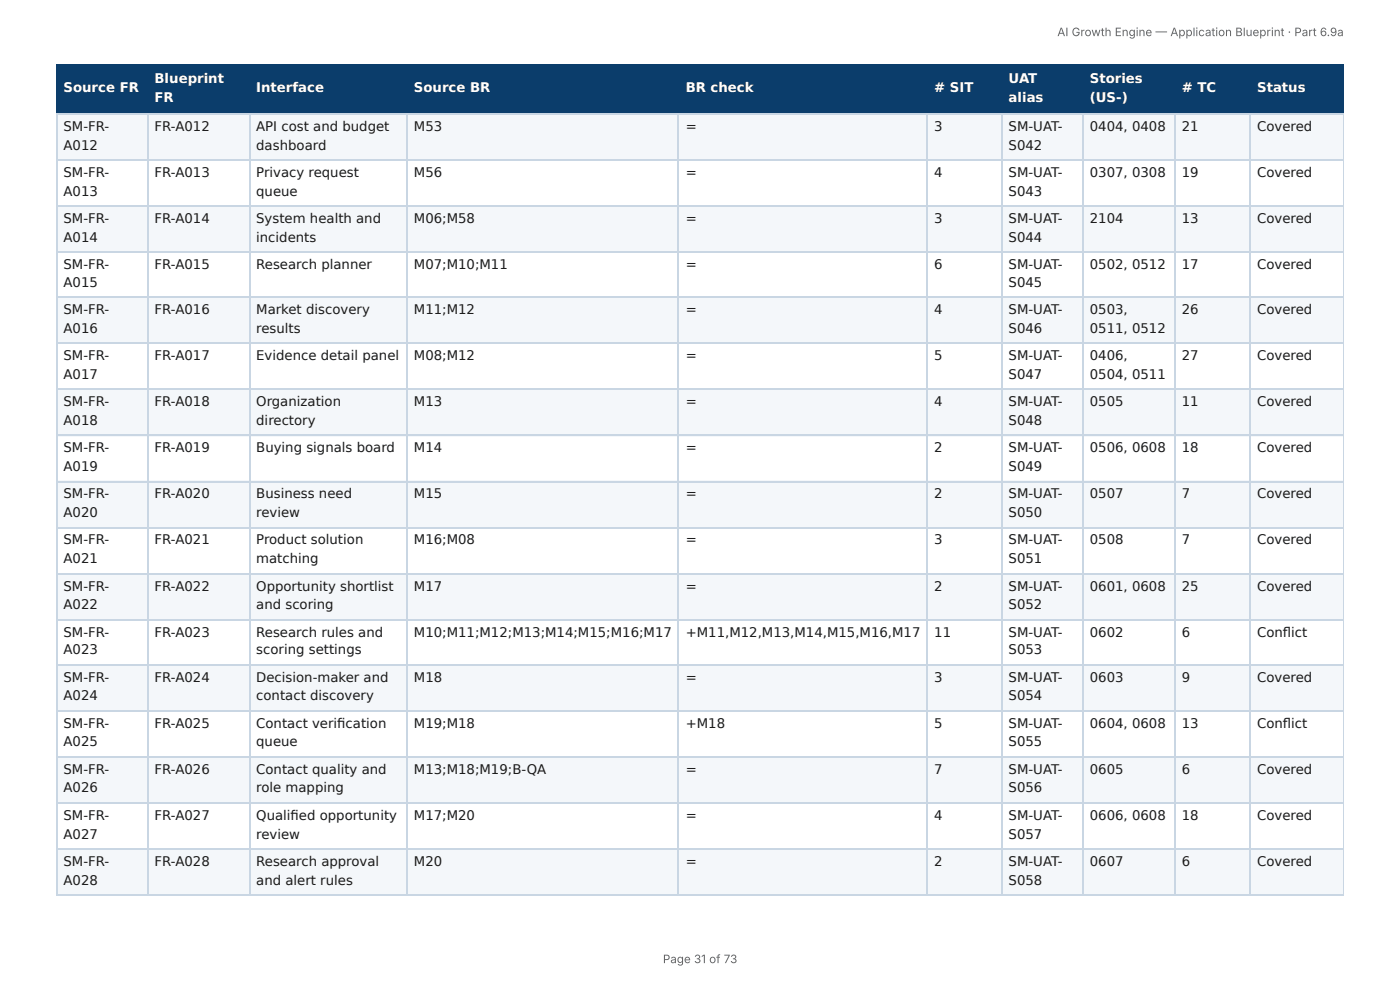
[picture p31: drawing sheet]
<svg xmlns="http://www.w3.org/2000/svg" width="297mm" height="210mm" viewBox="0 0 297 210" stroke-linecap="round" stroke-linejoin="round" font-family="sans-serif">
<defs><g id="words">
<g font-size="2.8" fill="#fff">
<text x="32.8" y="17.7">Blueprint</text>
<text x="214.2" y="17.7">UAT</text>
<text x="231.5" y="17.7">Stories</text>
<text x="13.5" y="19.6">Source FR</text>
<text x="32.8" y="21.7">FR</text>
<text x="54.4" y="19.6">Interface</text>
<text x="87.9" y="19.6">Source BR</text>
<text x="145.6" y="19.6">BR check</text>
<text x="198.4" y="19.6"># SIT</text>
<text x="214.2" y="21.7">alias</text>
<text x="231.5" y="21.7">(US-)</text>
<text x="251" y="19.6"># TC</text>
<text x="267" y="19.6">Status</text>
</g>
<g font-size="2.8" fill="#1a1a1a">
<text x="13.5" y="27.8">SM-FR-</text>
<text x="32.8" y="27.8">FR-A012</text>
<text x="54.4" y="27.8">API cost and budget</text>
<text x="87.9" y="27.8">M53</text>
<text x="145.6" y="27.8">=</text>
<text x="198.4" y="27.8">3</text>
<text x="214.2" y="27.8">SM-UAT-</text>
<text x="231.5" y="27.8">0404, 0408</text>
<text x="251" y="27.8">21</text>
<text x="267" y="27.8">Covered</text>
<text x="13.5" y="31.8">A012</text>
<text x="54.4" y="31.8">dashboard</text>
<text x="214.2" y="31.8">S042</text>
<text x="13.5" y="37.6">SM-FR-</text>
<text x="13.5" y="41.5">A013</text>
<text x="32.8" y="37.6">FR-A013</text>
<text x="54.4" y="37.6">Privacy request</text>
<text x="54.4" y="41.5">queue</text>
<text x="87.9" y="37.6">M56</text>
<text x="145.6" y="37.6">=</text>
<text x="198.4" y="37.6">4</text>
<text x="214.2" y="37.6">SM-UAT-</text>
<text x="214.2" y="41.5">S043</text>
<text x="231.5" y="37.6">0307, 0308</text>
<text x="251" y="37.6">19</text>
<text x="267" y="37.6">Covered</text>
<text x="13.5" y="47.4">SM-FR-</text>
<text x="32.8" y="47.4">FR-A014</text>
<text x="54.4" y="47.4">System health and</text>
<text x="87.9" y="47.4">M06;M58</text>
<text x="145.6" y="47.4">=</text>
<text x="198.4" y="47.4">3</text>
<text x="214.2" y="47.4">SM-UAT-</text>
<text x="231.5" y="47.4">2104</text>
<text x="251" y="47.4">13</text>
<text x="267" y="47.4">Covered</text>
<text x="13.5" y="51.3">A014</text>
<text x="54.4" y="51.3">incidents</text>
<text x="214.2" y="51.3">S044</text>
<text x="13.5" y="57.2">SM-FR-</text>
<text x="32.8" y="57.2">FR-A015</text>
<text x="54.4" y="57.2">Research planner</text>
<text x="87.9" y="57.2">M07;M10;M11</text>
<text x="145.6" y="57.2">=</text>
<text x="198.4" y="57.2">6</text>
<text x="214.2" y="57.2">SM-UAT-</text>
<text x="231.5" y="57.2">0502, 0512</text>
<text x="251" y="57.2">17</text>
<text x="267" y="57.2">Covered</text>
<text x="13.5" y="60.9">A015</text>
<text x="214.2" y="60.9">S045</text>
<text x="13.5" y="66.7">SM-FR-</text>
<text x="13.5" y="70.6">A016</text>
<text x="32.8" y="66.7">FR-A016</text>
<text x="54.4" y="66.7">Market discovery</text>
<text x="54.4" y="70.6">results</text>
<text x="87.9" y="66.7">M11;M12</text>
<text x="145.6" y="66.7">=</text>
<text x="198.4" y="66.7">4</text>
<text x="214.2" y="66.7">SM-UAT-</text>
<text x="214.2" y="70.6">S046</text>
<text x="231.5" y="66.7">0503,</text>
<text x="231.5" y="70.6">0511, 0512</text>
<text x="251" y="66.7">26</text>
<text x="267" y="66.7">Covered</text>
<text x="13.5" y="76.5">SM-FR-</text>
<text x="32.8" y="76.5">FR-A017</text>
<text x="54.4" y="76.5">Evidence detail panel</text>
<text x="87.9" y="76.5">M08;M12</text>
<text x="145.6" y="76.5">=</text>
<text x="198.4" y="76.5">5</text>
<text x="214.2" y="76.5">SM-UAT-</text>
<text x="231.5" y="76.5">0406,</text>
<text x="251" y="76.5">27</text>
<text x="267" y="76.5">Covered</text>
<text x="13.5" y="80.4">A017</text>
<text x="214.2" y="80.4">S047</text>
<text x="231.5" y="80.4">0504, 0511</text>
<text x="13.5" y="86.3">SM-FR-</text>
<text x="32.8" y="86.3">FR-A018</text>
<text x="54.4" y="86.3">Organization</text>
<text x="87.9" y="86.3">M13</text>
<text x="145.6" y="86.3">=</text>
<text x="198.4" y="86.3">4</text>
<text x="214.2" y="86.3">SM-UAT-</text>
<text x="231.5" y="86.3">0505</text>
<text x="251" y="86.3">11</text>
<text x="267" y="86.3">Covered</text>
<text x="13.5" y="90.2">A018</text>
<text x="54.4" y="90.2">directory</text>
<text x="214.2" y="90.2">S048</text>
<text x="13.5" y="96">SM-FR-</text>
<text x="13.5" y="100">A019</text>
<text x="32.8" y="96">FR-A019</text>
<text x="54.4" y="96">Buying signals board</text>
<text x="87.9" y="96">M14</text>
<text x="145.6" y="96">=</text>
<text x="198.4" y="96">2</text>
<text x="214.2" y="96">SM-UAT-</text>
<text x="214.2" y="100">S049</text>
<text x="231.5" y="96">0506, 0608</text>
<text x="251" y="96">18</text>
<text x="267" y="96">Covered</text>
<text x="13.5" y="105.8">SM-FR-</text>
<text x="32.8" y="105.8">FR-A020</text>
<text x="54.4" y="105.8">Business need</text>
<text x="87.9" y="105.8">M15</text>
<text x="145.6" y="105.8">=</text>
<text x="198.4" y="105.8">2</text>
<text x="214.2" y="105.8">SM-UAT-</text>
<text x="231.5" y="105.8">0507</text>
<text x="251" y="105.8">7</text>
<text x="267" y="105.8">Covered</text>
<text x="13.5" y="109.8">A020</text>
<text x="54.4" y="109.8">review</text>
<text x="214.2" y="109.8">S050</text>
<text x="13.5" y="115.6">SM-FR-</text>
<text x="13.5" y="119.6">A021</text>
<text x="32.8" y="115.6">FR-A021</text>
<text x="54.4" y="115.6">Product solution</text>
<text x="54.4" y="119.6">matching</text>
<text x="87.9" y="115.6">M16;M08</text>
<text x="145.6" y="115.6">=</text>
<text x="198.4" y="115.6">3</text>
<text x="214.2" y="115.6">SM-UAT-</text>
<text x="214.2" y="119.6">S051</text>
<text x="231.5" y="115.6">0508</text>
<text x="251" y="115.6">7</text>
<text x="267" y="115.6">Covered</text>
<text x="13.5" y="125.4">SM-FR-</text>
<text x="32.8" y="125.4">FR-A022</text>
<text x="54.4" y="125.4">Opportunity shortlist</text>
<text x="87.9" y="125.4">M17</text>
<text x="145.6" y="125.4">=</text>
<text x="198.4" y="125.4">2</text>
<text x="214.2" y="125.4">SM-UAT-</text>
<text x="231.5" y="125.4">0601, 0608</text>
<text x="251" y="125.4">25</text>
<text x="267" y="125.4">Covered</text>
<text x="13.5" y="129.4">A022</text>
<text x="54.4" y="129.4">and scoring</text>
<text x="214.2" y="129.4">S052</text>
<text x="13.5" y="135.2">SM-FR-</text>
<text x="32.8" y="135.2">FR-A023</text>
<text x="54.4" y="135.2">Research rules and</text>
<text x="87.9" y="135.2">M10;M11;M12;M13;M14;M15;M16;M17</text>
<text x="145.6" y="135.2">+M11,M12,M13,M14,M15,M16,M17</text>
<text x="198.4" y="135.2">11</text>
<text x="214.2" y="135.2">SM-UAT-</text>
<text x="231.5" y="135.2">0602</text>
<text x="251" y="135.2">6</text>
<text x="267" y="135.2">Confl ict</text>
<text x="13.5" y="138.9">A023</text>
<text x="54.4" y="138.9">scoring settings</text>
<text x="214.2" y="138.9">S053</text>
<text x="13.5" y="144.7">SM-FR-</text>
<text x="13.5" y="148.7">A024</text>
<text x="32.8" y="144.7">FR-A024</text>
<text x="54.4" y="144.7">Decision-maker and</text>
<text x="54.4" y="148.7">contact discovery</text>
<text x="87.9" y="144.7">M18</text>
<text x="145.6" y="144.7">=</text>
<text x="198.4" y="144.7">3</text>
<text x="214.2" y="144.7">SM-UAT-</text>
<text x="214.2" y="148.7">S054</text>
<text x="231.5" y="144.7">0603</text>
<text x="251" y="144.7">9</text>
<text x="267" y="144.7">Covered</text>
<text x="13.5" y="154.5">SM-FR-</text>
<text x="32.8" y="154.5">FR-A025</text>
<text x="54.4" y="154.5">Contact verifi cation</text>
<text x="87.9" y="154.5">M19;M18</text>
<text x="145.6" y="154.5">+M18</text>
<text x="198.4" y="154.5">5</text>
<text x="214.2" y="154.5">SM-UAT-</text>
<text x="231.5" y="154.5">0604, 0608</text>
<text x="251" y="154.5">13</text>
<text x="267" y="154.5">Confl ict</text>
<text x="13.5" y="158.5">A025</text>
<text x="54.4" y="158.5">queue</text>
<text x="214.2" y="158.5">S055</text>
<text x="13.5" y="164.3">SM-FR-</text>
<text x="32.8" y="164.3">FR-A026</text>
<text x="54.4" y="164.3">Contact quality and</text>
<text x="87.9" y="164.3">M13;M18;M19;B-QA</text>
<text x="145.6" y="164.3">=</text>
<text x="198.4" y="164.3">7</text>
<text x="214.2" y="164.3">SM-UAT-</text>
<text x="231.5" y="164.3">0605</text>
<text x="251" y="164.3">6</text>
<text x="267" y="164.3">Covered</text>
<text x="13.5" y="168.3">A026</text>
<text x="54.4" y="168.3">role mapping</text>
<text x="214.2" y="168.3">S056</text>
<text x="13.5" y="174.1">SM-FR-</text>
<text x="13.5" y="178.1">A027</text>
<text x="32.8" y="174.1">FR-A027</text>
<text x="54.4" y="174.1">Qualifi ed opportunity</text>
<text x="54.4" y="178.1">review</text>
<text x="87.9" y="174.1">M17;M20</text>
<text x="145.6" y="174.1">=</text>
<text x="198.4" y="174.1">4</text>
<text x="214.2" y="174.1">SM-UAT-</text>
<text x="214.2" y="178.1">S057</text>
<text x="231.5" y="174.1">0606, 0608</text>
<text x="251" y="174.1">18</text>
<text x="267" y="174.1">Covered</text>
<text x="13.5" y="183.9">SM-FR-</text>
<text x="32.8" y="183.9">FR-A028</text>
<text x="54.4" y="183.9">Research approval</text>
<text x="87.9" y="183.9">M20</text>
<text x="145.6" y="183.9">=</text>
<text x="198.4" y="183.9">2</text>
<text x="214.2" y="183.9">SM-UAT-</text>
<text x="231.5" y="183.9">0607</text>
<text x="251" y="183.9">6</text>
<text x="267" y="183.9">Covered</text>
<text x="13.5" y="187.9">A028</text>
<text x="54.4" y="187.9">and alert rules</text>
<text x="214.2" y="187.9">S058</text>
</g>
<g font-size="2.5" fill="#666">
<text x="224.6" y="7.7">AI Growth Engine — Application Blueprint · Part 6.9a</text>
<text x="140.8" y="204.5">Page 31 of 73</text>
</g>
</g></defs>
<g fill="#0b3d6b">
<path d="M12.2 14h19.3v10.1h-19.3z"/>
<path d="M31.5 14h21.4v10.1h-21.4z"/>
<path d="M52.9 14h33.6v10.1h-33.6z"/>
<path d="M86.5 14h57.7v10.1h-57.7z"/>
<path d="M144.2 14h52.6v10.1h-52.6z"/>
<path d="M196.8 14h15.9v10.1h-15.9z"/>
<path d="M212.7 14h17.2v10.1h-17.2z"/>
<path d="M229.9 14h19.6v10.1h-19.6z"/>
<path d="M249.5 14h16.1v10.1h-16.1z"/>
<path d="M265.6 14h19.8v10.1h-19.8z"/>
</g>
<g fill="#f4f7fa">
<path d="M12.2 24.1h19.3v9.8h-19.3z"/>
<path d="M31.5 24.1h21.4v9.8h-21.4z"/>
<path d="M52.9 24.1h33.6v9.8h-33.6z"/>
<path d="M86.5 24.1h57.7v9.8h-57.7z"/>
<path d="M144.2 24.1h52.6v9.8h-52.6z"/>
<path d="M196.8 24.1h15.9v9.8h-15.9z"/>
<path d="M212.7 24.1h17.2v9.8h-17.2z"/>
<path d="M229.9 24.1h19.6v9.8h-19.6z"/>
<path d="M249.5 24.1h16.1v9.8h-16.1z"/>
<path d="M265.6 24.1h19.8v9.8h-19.8z"/>
<path d="M12.2 43.7h19.3v9.7h-19.3z"/>
<path d="M31.5 43.7h21.4v9.7h-21.4z"/>
<path d="M52.9 43.7h33.6v9.7h-33.6z"/>
<path d="M86.5 43.7h57.7v9.7h-57.7z"/>
<path d="M144.2 43.7h52.6v9.7h-52.6z"/>
<path d="M196.8 43.7h15.9v9.7h-15.9z"/>
<path d="M212.7 43.7h17.2v9.7h-17.2z"/>
<path d="M229.9 43.7h19.6v9.7h-19.6z"/>
<path d="M249.5 43.7h16.1v9.7h-16.1z"/>
<path d="M265.6 43.7h19.8v9.7h-19.8z"/>
<path d="M12.2 63.2h19.3v9.8h-19.3z"/>
<path d="M31.5 63.2h21.4v9.8h-21.4z"/>
<path d="M52.9 63.2h33.6v9.8h-33.6z"/>
<path d="M86.5 63.2h57.7v9.8h-57.7z"/>
<path d="M144.2 63.2h52.6v9.8h-52.6z"/>
<path d="M196.8 63.2h15.9v9.8h-15.9z"/>
<path d="M212.7 63.2h17.2v9.8h-17.2z"/>
<path d="M229.9 63.2h19.6v9.8h-19.6z"/>
<path d="M249.5 63.2h16.1v9.8h-16.1z"/>
<path d="M265.6 63.2h19.8v9.8h-19.8z"/>
<path d="M12.2 82.8h19.3v9.8h-19.3z"/>
<path d="M31.5 82.8h21.4v9.8h-21.4z"/>
<path d="M52.9 82.8h33.6v9.8h-33.6z"/>
<path d="M86.5 82.8h57.7v9.8h-57.7z"/>
<path d="M144.2 82.8h52.6v9.8h-52.6z"/>
<path d="M196.8 82.8h15.9v9.8h-15.9z"/>
<path d="M212.7 82.8h17.2v9.8h-17.2z"/>
<path d="M229.9 82.8h19.6v9.8h-19.6z"/>
<path d="M249.5 82.8h16.1v9.8h-16.1z"/>
<path d="M265.6 82.8h19.8v9.8h-19.8z"/>
<path d="M12.2 102.1h19.3v9.8h-19.3z"/>
<path d="M31.5 102.1h21.4v9.8h-21.4z"/>
<path d="M52.9 102.1h33.6v9.8h-33.6z"/>
<path d="M86.5 102.1h57.7v9.8h-57.7z"/>
<path d="M144.2 102.1h52.6v9.8h-52.6z"/>
<path d="M196.8 102.1h15.9v9.8h-15.9z"/>
<path d="M212.7 102.1h17.2v9.8h-17.2z"/>
<path d="M229.9 102.1h19.6v9.8h-19.6z"/>
<path d="M249.5 102.1h16.1v9.8h-16.1z"/>
<path d="M265.6 102.1h19.8v9.8h-19.8z"/>
<path d="M12.2 121.7h19.3v9.8h-19.3z"/>
<path d="M31.5 121.7h21.4v9.8h-21.4z"/>
<path d="M52.9 121.7h33.6v9.8h-33.6z"/>
<path d="M86.5 121.7h57.7v9.8h-57.7z"/>
<path d="M144.2 121.7h52.6v9.8h-52.6z"/>
<path d="M196.8 121.7h15.9v9.8h-15.9z"/>
<path d="M212.7 121.7h17.2v9.8h-17.2z"/>
<path d="M229.9 121.7h19.6v9.8h-19.6z"/>
<path d="M249.5 121.7h16.1v9.8h-16.1z"/>
<path d="M265.6 121.7h19.8v9.8h-19.8z"/>
<path d="M12.2 141.3h19.3v9.8h-19.3z"/>
<path d="M31.5 141.3h21.4v9.8h-21.4z"/>
<path d="M52.9 141.3h33.6v9.8h-33.6z"/>
<path d="M86.5 141.3h57.7v9.8h-57.7z"/>
<path d="M144.2 141.3h52.6v9.8h-52.6z"/>
<path d="M196.8 141.3h15.9v9.8h-15.9z"/>
<path d="M212.7 141.3h17.2v9.8h-17.2z"/>
<path d="M229.9 141.3h19.6v9.8h-19.6z"/>
<path d="M249.5 141.3h16.1v9.8h-16.1z"/>
<path d="M265.6 141.3h19.8v9.8h-19.8z"/>
<path d="M12.2 160.9h19.3v9.8h-19.3z"/>
<path d="M31.5 160.9h21.4v9.8h-21.4z"/>
<path d="M52.9 160.9h33.6v9.8h-33.6z"/>
<path d="M86.5 160.9h57.7v9.8h-57.7z"/>
<path d="M144.2 160.9h52.6v9.8h-52.6z"/>
<path d="M196.8 160.9h15.9v9.8h-15.9z"/>
<path d="M212.7 160.9h17.2v9.8h-17.2z"/>
<path d="M229.9 160.9h19.6v9.8h-19.6z"/>
<path d="M249.5 160.9h16.1v9.8h-16.1z"/>
<path d="M265.6 160.9h19.8v9.8h-19.8z"/>
<path d="M12.2 180.2h19.3v9.8h-19.3z"/>
<path d="M31.5 180.2h21.4v9.8h-21.4z"/>
<path d="M52.9 180.2h33.6v9.8h-33.6z"/>
<path d="M86.5 180.2h57.7v9.8h-57.7z"/>
<path d="M144.2 180.2h52.6v9.8h-52.6z"/>
<path d="M196.8 180.2h15.9v9.8h-15.9z"/>
<path d="M212.7 180.2h17.2v9.8h-17.2z"/>
<path d="M229.9 180.2h19.6v9.8h-19.6z"/>
<path d="M249.5 180.2h16.1v9.8h-16.1z"/>
<path d="M265.6 180.2h19.8v9.8h-19.8z"/>
</g>
<path d="M11.9 13.9h273.5M12 13.8v10.5M31.4 13.8v10.5M53 13.8v10.5M86.4 13.8v10.5M144.1 13.8v10.5M197 13.8v10.5M212.9 13.8v10.5M230.1 13.8v10.5M249.6 13.8v10.5M265.5 13.8v10.5M11.9 24.2h273.5" fill="none" stroke="#0b3d6b" stroke-width=".26"/>
<path d="M285.3 13.8v10.5" fill="none" stroke="#0b3d6b" stroke-width=".21"/>
<g fill="none" stroke="#c9d6e3" stroke-width=".26">
<path d="M11.9 24.2h273.5M11.9 34h273.5M12 24.3v165.7M31.4 24.3v165.7M53 24.3v165.7M86.4 24.3v165.7M144.1 24.3v165.7M197 24.3v165.7M212.9 24.3v165.7M230.1 24.3v165.7M249.6 24.3v165.7M265.5 24.3v165.7"/>
<path d="M11.9 43.8h273.5M11.9 53.6h273.5M11.9 63.1h273.5M11.9 72.9h273.5M11.9 82.7h273.5M11.9 92.5h273.5M11.9 102.3h273.5M11.9 112.1h273.5M11.9 121.8h273.5M11.9 131.6h273.5M11.9 141.2h273.5M11.9 150.9h273.5"/>
<path d="M11.9 160.7h273.5M11.9 170.5h273.5M11.9 180.3h273.5M11.9 190.1h273.5"/>
</g>
<path d="M285.3 24.3v165.7" fill="none" stroke="#c9d6e3" stroke-width=".21"/>
<use href="#words"/>
</svg>
